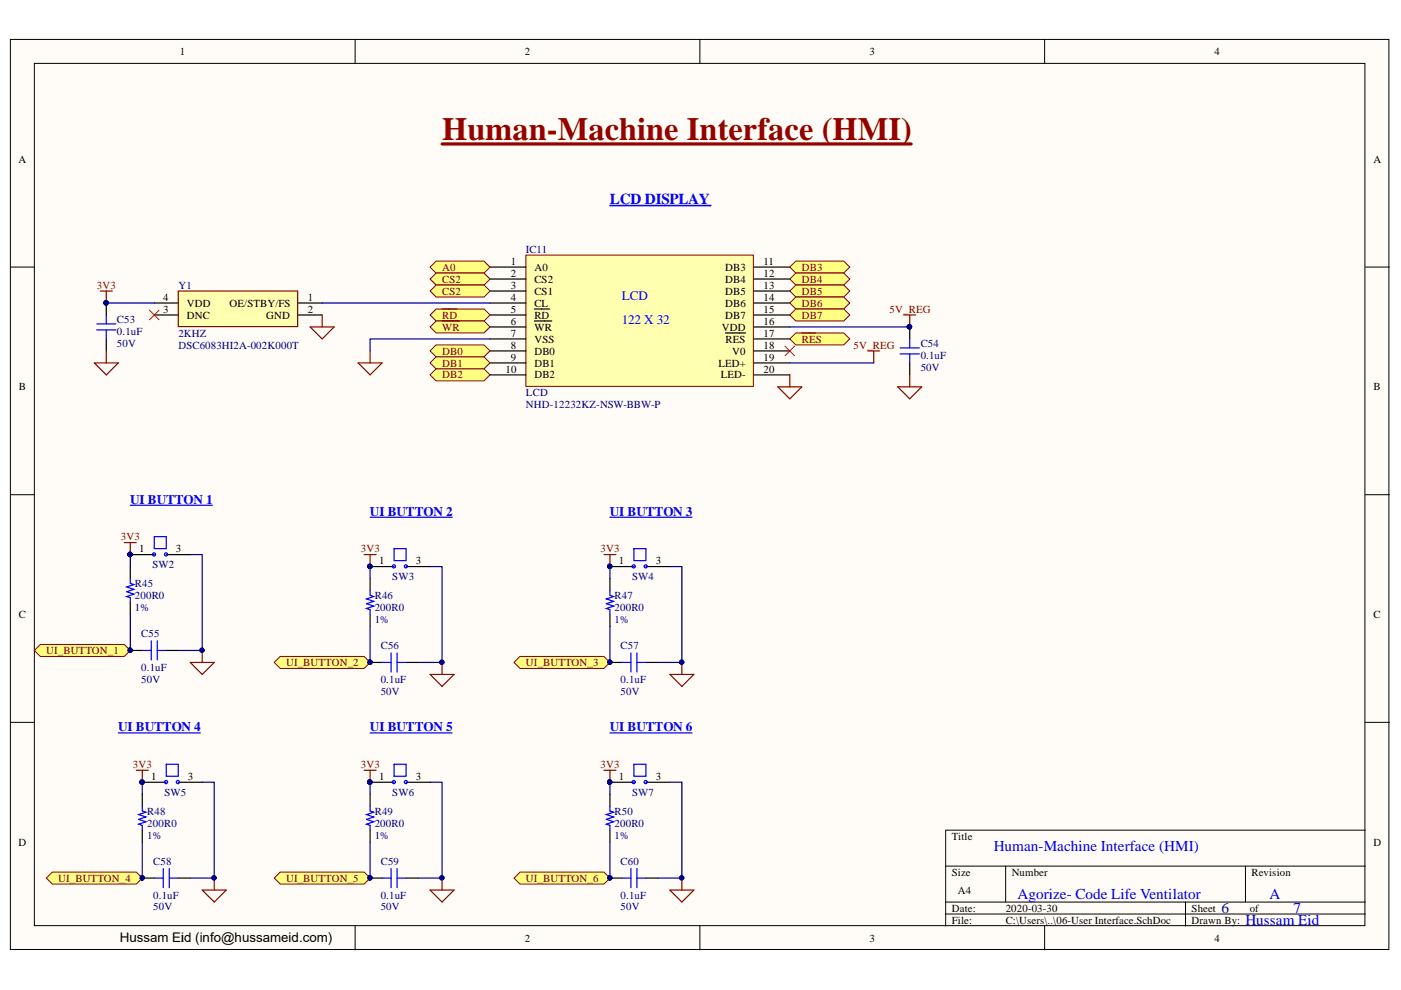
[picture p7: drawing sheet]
<svg xmlns="http://www.w3.org/2000/svg" width="297mm" height="210mm" viewBox="0 0 297 210" stroke-linecap="round" stroke-linejoin="round" font-family="sans-serif">
<defs><g id="words">
<text font-size="6.8" fill="#980000" x="93.8" y="29.8">Human-Machine Interface (HMI)</text>
<g font-size="3.2" fill="#00f">
<text x="129.3" y="43.2">LCD DISPLAY</text>
<text x="210.7" y="180.4">Human-Machine Interface (HMI)</text>
<text x="215.8" y="190.6">Agorize- Code Life Ventilator</text>
<text x="269.2" y="190.6">A</text>
<text x="264.1" y="196.2">Hussam Eid</text>
<text x="274.2" y="193.6">7</text>
</g>
<text font-size="3.2" fill="#000080" x="259" y="193.6">6</text>
<g font-size="2.8" fill="#00f">
<text x="131.8" y="63.7">LCD</text>
<text x="131.8" y="68.8">122 X 32</text>
<text x="27.6" y="106.8">UI BUTTON 1</text>
<text x="78.4" y="109.3">UI BUTTON 2</text>
<text x="129.3" y="109.3">UI BUTTON 3</text>
<text x="25" y="155.1">UI BUTTON 4</text>
<text x="78.4" y="155.1">UI BUTTON 5</text>
<text x="129.3" y="155.1">UI BUTTON 6</text>
</g>
<text font-size="2.8" x="25.4" y="199.7">Hussam Eid (info@hussameid.com)</text>
<g font-size="2.3">
<text x="38.2" y="11.7">1</text>
<text x="111.3" y="11.7">2</text>
<text x="184.4" y="11.7">3</text>
<text x="257.5" y="11.7">4</text>
<text x="3.9" y="34.5">A</text>
<text x="291.2" y="34.5">A</text>
<text x="108.3" y="56.2">1</text>
<text x="108.3" y="58.7">2</text>
<text x="113.3" y="57.4">A0</text>
<text x="113.3" y="60">CS2</text>
<text x="153.7" y="57.4">DB3</text>
<text x="153.7" y="60">DB4</text>
<text x="161.9" y="56.2">11</text>
<text x="161.9" y="58.7">12</text>
<text x="34.6" y="63.8">4</text>
<text x="39.6" y="65">VDD</text>
<text x="48.7" y="65">OE/STBY/FS</text>
<text x="65.2" y="63.8">1</text>
<text x="108.3" y="61.2">3</text>
<text x="108.3" y="63.8">4</text>
<text x="113.3" y="62.5">CS1</text>
<text x="113.3" y="65">CL</text>
<text x="153.7" y="62.5">DB5</text>
<text x="153.7" y="65">DB6</text>
<text x="161.9" y="61.2">13</text>
<text x="161.9" y="63.8">14</text>
<text x="34.6" y="66.3">3</text>
<text x="39.6" y="67.6">DNC</text>
<text x="56.4" y="67.6">GND</text>
<text x="65.2" y="66.3">2</text>
<text x="108.3" y="66.3">5</text>
<text x="108.3" y="68.8">6</text>
<text x="108.3" y="71.4">7</text>
<text x="113.3" y="67.6">RD</text>
<text x="113.3" y="70.1">WR</text>
<text x="153.1" y="70.1">VDD</text>
<text x="153.7" y="67.6">DB7</text>
<text x="161.9" y="71.4">17</text>
<text x="161.9" y="66.3">15</text>
<text x="161.9" y="68.8">16</text>
<text x="108.3" y="73.9">8</text>
<text x="108.3" y="76.4">9</text>
<text x="113.3" y="72.6">VSS</text>
<text x="113.3" y="75.2">DB0</text>
<text x="113.3" y="77.7">DB1</text>
<text x="152.3" y="77.7">LED+</text>
<text x="153.8" y="72.6">RES</text>
<text x="155.3" y="75.2">V0</text>
<text x="161.9" y="73.9">18</text>
<text x="161.9" y="76.4">19</text>
<text x="4" y="82.8">B</text>
<text x="107.2" y="79">10</text>
<text x="113.3" y="80.2">DB2</text>
<text x="152.8" y="80.2">LED-</text>
<text x="161.9" y="79">20</text>
<text x="291.2" y="82.8">B</text>
<text x="29.5" y="117.1">1</text>
<text x="37.3" y="117.1">3</text>
<text x="80.4" y="119.7">1</text>
<text x="88.2" y="119.7">3</text>
<text x="131.2" y="119.7">1</text>
<text x="139" y="119.7">3</text>
<text x="4" y="131.1">C</text>
<text x="291.2" y="131.1">C</text>
<text x="32.1" y="165.4">1</text>
<text x="39.9" y="165.4">3</text>
<text x="80.4" y="165.4">1</text>
<text x="88.2" y="165.4">3</text>
<text x="131.2" y="165.4">1</text>
<text x="139" y="165.4">3</text>
<text x="3.9" y="179.3">D</text>
<text x="201.8" y="178.1">Title</text>
<text x="291.2" y="179.3">D</text>
<text x="201.8" y="185.7">Size</text>
<text x="214.5" y="185.7">Number</text>
<text x="265.3" y="185.7">Revision</text>
<text x="203.1" y="189.5">A4</text>
<text x="201.8" y="193.3">Date:</text>
<text x="201.8" y="195.8">File:</text>
<text x="213.2" y="195.8">C:\Users\..\06-User Interface.SchDoc</text>
<text x="213.2" y="193.3">2020-03-30</text>
<text x="252.7" y="193.3">Sheet</text>
<text x="252.7" y="195.8">Drawn By:</text>
<text x="265" y="193.3">of</text>
<text x="38.2" y="199.6">1</text>
<text x="111.3" y="199.6">2</text>
<text x="184.4" y="199.6">3</text>
<text x="257.5" y="199.6">4</text>
</g>
<g font-size="2.3" fill="#000080">
<text x="111.5" y="53.6">IC11</text>
<text x="37.8" y="61.2">Y1</text>
<text x="24.8" y="68.6">C53</text>
<text x="24.8" y="71.1">0.1uF</text>
<text x="37.8" y="71.4">2KHZ</text>
<text x="24.8" y="73.7">50V</text>
<text x="37.8" y="73.9">DSC6083HI2A-002K000T</text>
<text x="195.2" y="73.7">C54</text>
<text x="195.2" y="76.2">0.1uF</text>
<text x="195.2" y="78.7">50V</text>
<text x="111.5" y="86.6">NHD-12232KZ-NSW-BBW-P</text>
<text x="111.5" y="84.1">LCD</text>
<text x="28.6" y="124.5">R45</text>
<text x="32.3" y="120.4">SW2</text>
<text x="83.2" y="123">SW3</text>
<text x="134" y="123">SW4</text>
<text x="28.6" y="129.5">1%</text>
<text x="28.6" y="127">200R0</text>
<text x="79.5" y="127">R46</text>
<text x="79.5" y="129.5">200R0</text>
<text x="130.3" y="127">R47</text>
<text x="130.3" y="129.5">200R0</text>
<text x="30" y="135.1">C55</text>
<text x="79.5" y="132.1">1%</text>
<text x="80.7" y="137.7">C56</text>
<text x="130.3" y="132.1">1%</text>
<text x="131.6" y="137.7">C57</text>
<text x="30" y="142.2">0.1uF</text>
<text x="30" y="144.8">50V</text>
<text x="80.7" y="147.3">50V</text>
<text x="80.7" y="144.8">0.1uF</text>
<text x="131.6" y="147.3">50V</text>
<text x="131.6" y="144.8">0.1uF</text>
<text x="31.2" y="172.8">R48</text>
<text x="34.9" y="168.7">SW5</text>
<text x="79.5" y="172.8">R49</text>
<text x="83.2" y="168.7">SW6</text>
<text x="130.3" y="172.8">R50</text>
<text x="134" y="168.7">SW7</text>
<text x="31.2" y="177.8">1%</text>
<text x="31.2" y="175.3">200R0</text>
<text x="79.5" y="177.8">1%</text>
<text x="79.5" y="175.3">200R0</text>
<text x="130.3" y="177.8">1%</text>
<text x="130.3" y="175.3">200R0</text>
<text x="32.5" y="183.4">C58</text>
<text x="80.7" y="183.4">C59</text>
<text x="131.6" y="183.4">C60</text>
<text x="32.5" y="190.5">0.1uF</text>
<text x="80.7" y="190.5">0.1uF</text>
<text x="131.6" y="190.5">0.1uF</text>
<text x="32.5" y="193">50V</text>
<text x="80.7" y="193">50V</text>
<text x="131.6" y="193">50V</text>
</g>
<g font-size="2.3" fill="#800000">
<text x="93.8" y="57.4">A0</text>
<text x="93.8" y="60">CS2</text>
<text x="170" y="57.4">DB3</text>
<text x="170" y="60">DB4</text>
<text x="20.6" y="61.2">3V3</text>
<text x="93.8" y="62.5">CS2</text>
<text x="170" y="62.5">DB5</text>
<text x="170" y="65">DB6</text>
<text x="93.8" y="67.6">RD</text>
<text x="93.8" y="70.1">WR</text>
<text x="170" y="67.6">DB7</text>
<text x="188.6" y="66.3">5V_REG</text>
<text x="93.8" y="75.2">DB0</text>
<text x="93.8" y="77.7">DB1</text>
<text x="170" y="72.6">RES</text>
<text x="181" y="73.9">5V_REG</text>
<text x="93.8" y="80.2">DB2</text>
<text x="25.6" y="114.6">3V3</text>
<text x="76.5" y="117.1">3V3</text>
<text x="127.3" y="117.1">3V3</text>
<text x="9.8" y="138.7">UI_BUTTON_1</text>
<text x="60.7" y="141.2">UI_BUTTON_2</text>
<text x="111.5" y="141.2">UI_BUTTON_3</text>
<text x="28.2" y="162.8">3V3</text>
<text x="76.5" y="162.8">3V3</text>
<text x="127.3" y="162.8">3V3</text>
<text x="12.4" y="187">UI_BUTTON_4</text>
<text x="60.7" y="187">UI_BUTTON_5</text>
<text x="111.5" y="187">UI_BUTTON_6</text>
</g>
</g></defs>
<g fill="#fffcf8" stroke="#000" stroke-width=".21">
<path d="M2.2 8.4h292.3v192.9h-292.3z"/>
<path d="M7.3 13.4h282.1v182.9h-282.1z"/>
</g>
<g fill="none" stroke="#000" stroke-width=".21">
<path d="M75.3 8.4v5M148.4 8.4v5M221.5 8.4v5M2.2 56.6h5.1M289.5 56.6h5.1M2.2 104.9h5.1M289.5 104.9h5.1M2.2 153.2h5.1M289.5 153.2h5.1M289.5 176h-89v20.3M75.3 196.3v5.1M148.4 196.3v5.1"/>
<path d="M200.5 183.6h89M200.5 191.3h89M200.5 193.8h89M213.2 183.6v7.7M221.5 196.3v5.1M251.4 191.3v5M264.1 183.6v7.7"/>
</g>
<path d="M111.5 54.1h48.2v27.8h-48.2z" fill="#ffffb0" stroke="#800000" stroke-width=".21"/>
<g fill="none" stroke="#000" stroke-width=".25">
<path d="M103.9 56.6h7.6M103.9 59.2h7.6M159.8 56.6h7.7M159.8 59.2h7.7M103.9 61.7h7.6M103.9 64.2h7.6M103.9 66.8h7.6M103.9 69.3h7.6M103.9 71.9h7.6M103.9 74.4h7.6M103.9 76.9h7.6M103.9 79.5h7.6"/>
<path d="M113.3 68.1h3.7M113.3 65.5h3.2M153.8 70.6h4.2M159.8 61.7h7.7M159.8 64.2h7.7M159.8 66.8h7.7M159.8 69.3h7.7M159.8 71.9h7.7M159.8 74.4h7.7M159.8 76.9h7.7M159.8 79.5h7.7"/>
</g>
<g fill="#ffff80" stroke="#800000" stroke-width=".21">
<path d="M91.2 56.6l1.3-1.2h10.1l1.3 1.2-1.3 1.3h-10.1z" fill-rule="evenodd"/>
<path d="M91.2 59.2l1.3-1.3h10.1l1.3 1.3-1.3 1.2h-10.1z" fill-rule="evenodd"/>
<path d="M91.2 61.7l1.3-1.3h10.1l1.3 1.3-1.3 1.3h-10.1z" fill-rule="evenodd"/>
</g>
<path d="M37.8 61.7h25.3v7.5h-25.3z" fill="#ffffb0" stroke="#800000" stroke-width=".25"/>
<path d="M22.5 64.2v2.6M22.5 71.9v2.5M32.7 64.2h5.1M32.7 66.8h5.1M63.2 64.2h5.1M63.2 66.8h5.1" fill="none" stroke="#000" stroke-width=".25"/>
<path d="M20 76.9h5.1l-2.6 2.6zM21.3 61.7h2.5M22.5 61.7v2.5M22.5 74.4v2.5M65.8 69.3h5l-2.5 2.6zM68.3 66.8v2.5" fill="none" stroke="#800000" stroke-width=".25"/>
<circle cx="22.5" cy="64.2" r=".46" fill="#000080" stroke="#000080" stroke-width=".21"/>
<path d="M20.5 70h4.1M20.5 68.7h4.1M22.5 66.8v1.9M22.5 70v1.9" fill="none" stroke="#00f" stroke-width=".25"/>
<path d="M31.7 65.8l2 2M33.7 65.8l-2 2" fill="none" stroke="#f00" stroke-width=".21"/>
<path d="M91.2 66.8l1.3-1.3h10.1l1.3 1.3-1.3 1.3h-10.1z" fill-rule="evenodd" fill="#ffff80" stroke="#800000" stroke-width=".21"/>
<path d="M93.7 65.5h3.2" fill="none" stroke="#800000" stroke-width=".25"/>
<path d="M91.2 69.3l1.3-1.2h10.1l1.3 1.2-1.3 1.3h-10.1z" fill-rule="evenodd" fill="#ffff80" stroke="#800000" stroke-width=".21"/>
<path d="M75.9 76.9h5.1l-2.5 2.6zM78.5 74.4v2.5M93.7 68.1h3.7" fill="none" stroke="#800000" stroke-width=".25"/>
<g fill="#ffff80" stroke="#800000" stroke-width=".21">
<path d="M91.2 74.4l1.3-1.3h10.1l1.3 1.3-1.3 1.3h-10.1z" fill-rule="evenodd"/>
<path d="M91.2 76.9l1.3-1.2h10.1l1.3 1.2-1.3 1.3h-10.1z" fill-rule="evenodd"/>
<path d="M91.2 79.5l1.3-1.3h10.1l1.3 1.3-1.3 1.3h-10.1z" fill-rule="evenodd"/>
<path d="M167.5 56.6l1.2-1.2h10.2l1.3 1.2-1.3 1.3h-10.2z" fill-rule="evenodd"/>
<path d="M167.5 59.2l1.2-1.3h10.2l1.3 1.3-1.3 1.2h-10.2z" fill-rule="evenodd"/>
<path d="M167.5 61.7l1.2-1.3h10.2l1.3 1.3-1.3 1.3h-10.2z" fill-rule="evenodd"/>
<path d="M167.5 64.2l1.2-1.2h10.2l1.3 1.2-1.3 1.3h-10.2z" fill-rule="evenodd"/>
<path d="M167.5 66.8l1.2-1.3h10.2l1.3 1.3-1.3 1.3h-10.2z" fill-rule="evenodd"/>
</g>
<path d="M191.6 66.8h2.5M192.9 66.8v2.5M192.9 79.5v2.5M190.3 82h5.1l-2.5 2.6z" fill="none" stroke="#800000" stroke-width=".25"/>
<circle cx="192.8" cy="69.3" r=".46" fill="#000080" stroke="#000080" stroke-width=".21"/>
<path d="M192.9 69.3v2.6M192.9 76.9v2.6" fill="none" stroke="#000" stroke-width=".25"/>
<path d="M190.8 75h4.1M190.8 73.8h4.1M192.9 71.9v1.9M192.9 75v1.9" fill="none" stroke="#00f" stroke-width=".25"/>
<path d="M167.5 71.9l1.2-1.3h10.2l1.3 1.3-1.3 1.2h-10.2z" fill-rule="evenodd" fill="#ffff80" stroke="#800000" stroke-width=".21"/>
<g fill="none" stroke="#800000" stroke-width=".25">
<path d="M167.5 79.5v2.5M170 70.6h2.9M184 74.4h2.5M185.3 74.4v2.5M164.9 82h5.1l-2.5 2.6zM26.4 115h2.5M27.6 115v2.6M77.2 117.6h2.5M78.5 117.6v2.5M128 117.6h2.6M129.3 117.6v2.5M42.9 137.9v2.6"/>
<path d="M40.3 140.5h5.1l-2.5 2.5zM91.2 143h5.1l-2.6 2.5zM93.7 140.5v2.5M142 143h5.1l-2.5 2.5zM144.6 140.5v2.5M28.9 163.3h2.5M30.2 163.3v2.6M77.2 163.3h2.5M78.5 163.3v2.6M128 163.3h2.6M129.3 163.3v2.6M42.9 188.7h5.1l-2.6 2.6z"/>
<path d="M45.4 186.2v2.5M91.2 188.7h5.1l-2.6 2.6zM93.7 186.2v2.5M142 188.7h5.1l-2.5 2.6zM144.6 186.2v2.5"/>
</g>
<path d="M166.4 73.4l2.1 2M168.5 73.4l-2.1 2" fill="none" stroke="#f00" stroke-width=".21"/>
<g fill="none" stroke="#000" stroke-width=".25">
<path d="M27.6 117.6h5.1M35.3 117.6h5M27.6 120.1v2.6M27.6 127.8v2.5M27.6 137.9h2.6M35.3 137.9h2.5M78.5 120.1h5.1M78.5 122.7v2.5M78.5 130.3v2.5M86.1 120.1h5.1M129.3 120.1h5.1M129.3 122.7v2.5"/>
<path d="M129.3 130.3v2.5M136.9 120.1h5.1M78.5 140.5h2.5M86.1 140.5h2.5M129.3 140.5h2.6M136.9 140.5h2.6M30.2 165.9h5.1M30.2 168.4v2.5M30.2 176v2.6M37.8 165.9h5.1M78.5 165.9h5.1M78.5 168.4v2.5"/>
<path d="M78.5 176v2.6M86.1 165.9h5.1M129.3 165.9h5.1M129.3 168.4v2.5M129.3 176v2.6M136.9 165.9h5.1M30.2 186.2h2.5M37.8 186.2h2.5M78.5 186.2h2.5M86.1 186.2h2.5M129.3 186.2h2.6M136.9 186.2h2.6"/>
</g>
<g fill="#000080" stroke="#000080" stroke-width=".21">
<circle cx="27.6" cy="117.6" r=".47"/>
<circle cx="27.6" cy="137.9" r=".46"/>
<circle cx="42.8" cy="137.9" r=".46"/>
<circle cx="78.4" cy="120.1" r=".46"/>
<circle cx="78.4" cy="140.4" r=".46"/>
<circle cx="93.7" cy="140.4" r=".46"/>
<circle cx="129.3" cy="120.1" r=".46"/>
<circle cx="129.3" cy="140.4" r=".46"/>
<circle cx="144.5" cy="140.4" r=".46"/>
<circle cx="30.1" cy="165.8" r=".46"/>
<circle cx="30.1" cy="186.1" r=".46"/>
<circle cx="45.4" cy="186.1" r=".46"/>
<circle cx="78.4" cy="165.8" r=".47"/>
<circle cx="78.4" cy="186.1" r=".46"/>
<circle cx="93.7" cy="186.1" r=".46"/>
<circle cx="129.3" cy="165.8" r=".46"/>
<circle cx="129.3" cy="186.1" r=".46"/>
<circle cx="144.5" cy="186.1" r=".46"/>
<circle cx="22.5" cy="64.2" r=".46"/>
<circle cx="192.8" cy="69.3" r=".46"/>
</g>
<g fill="none" stroke="#00f" stroke-width=".25">
<path d="M27.6 107.1h17.4M32.7 113.8h2.6v2.5h-2.6zM78.5 109.7h17.4M83.6 116.3h2.5v2.6h-2.5zM129.3 109.7h17.4M134.4 116.3h2.5v2.6h-2.5zM27.6 122.7v1l.8 .2-1.5 .5 1.5 .6-1.5 .5 1.5 .5-1.5 .5 .7 .2v1.1M30.2 137.9h1.9M32.1 135.9v4M33.3 137.9h2M33.3 135.9v4M78.5 125.2v1l.7 .3-1.5 .5 1.5 .5-1.5 .5 1.5 .5-1.5 .5 .8 .3v1"/>
<path d="M82.9 138.4v4.1M84.2 138.4v4.1M129.3 125.2v1l.8 .3-1.5 .5 1.5 .5-1.5 .5 1.5 .5-1.5 .5 .7 .3v1M133.8 138.4v4.1M135 138.4v4.1M25.1 155.4h17.4M78.5 155.4h17.4M81 140.5h1.9M84.2 140.5h1.9M129.3 155.4h17.4M131.9 140.5h1.9M135 140.5h1.9"/>
<path d="M30.2 170.9v1.1l.7 .2-1.5 .5 1.5 .5-1.5 .5 1.5 .5-1.5 .5 .8 .3v1M35.3 162h2.5v2.6h-2.5zM78.5 170.9v1.1l.7 .2-1.5 .5 1.5 .5-1.5 .5 1.5 .5-1.5 .5 .8 .3v1M83.6 162h2.5v2.6h-2.5zM129.3 170.9v1.1l.8 .2-1.5 .5 1.5 .5-1.5 .5 1.5 .5-1.5 .5 .7 .3v1M134.4 162h2.5v2.6h-2.5zM32.7 186.2h1.9M34.6 184.1v4.1M35.9 186.2h1.9M35.9 184.1v4.1M81 186.2h1.9M82.9 184.1v4.1"/>
<path d="M84.2 186.2h1.9M84.2 184.1v4.1M131.9 186.2h1.9M133.8 184.1v4.1M135 186.2h1.9M135 184.1v4.1"/>
<circle cx="32.7" cy="117.6" r=".34"/>
<circle cx="35.2" cy="117.6" r=".34"/>
<circle cx="83.5" cy="120.1" r=".33"/>
<circle cx="86" cy="120.1" r=".33"/>
<circle cx="134.4" cy="120.1" r=".33"/>
<circle cx="136.9" cy="120.1" r=".33"/>
<circle cx="35.2" cy="165.8" r=".34"/>
<circle cx="37.7" cy="165.8" r=".34"/>
<circle cx="83.5" cy="165.8" r=".34"/>
<circle cx="86" cy="165.8" r=".34"/>
<circle cx="134.3" cy="165.8" r=".34"/>
<circle cx="136.9" cy="165.8" r=".34"/>
</g>
<path d="M129.3 43.6h21.4" fill="none" stroke="#00f" stroke-width=".34"/>
<g fill="none" stroke="#000080" stroke-width=".25">
<path d="M22.5 64.2h10.2M68.3 64.2h35.6M103.9 71.9h-25.4v2.5M167.5 69.3h25.4M167.5 76.9h17.8M27.6 117.6v2.5M40.3 117.6h2.6v20.3h-5.1M27.6 130.3v7.6M78.5 120.1v2.6M78.5 132.8v7.7M91.2 120.1h2.5v20.4h-5.1M129.3 120.1v2.6"/>
<path d="M129.3 132.8v7.7M142 120.1h2.6v20.4h-5.1M30.2 165.9v2.5M30.2 178.6v7.6M42.9 165.9h2.5v20.3h-5.1M78.5 165.9v2.5M78.5 178.6v7.6M91.2 165.9h2.5v20.3h-5.1M129.3 165.9v2.5M129.3 178.6v7.6M142 165.9h2.6v20.3h-5.1"/>
</g>
<path d="M7.3 137.9l1.3-1.3h17.8l1.2 1.3-1.2 1.3h-17.8z" fill-rule="evenodd" fill="#ffff80" stroke="#800000" stroke-width=".21"/>
<circle cx="27.6" cy="137.9" r=".46" fill="#000080" stroke="#000080" stroke-width=".21"/>
<path d="M9.8 186.2l1.3-1.3h17.8l1.3 1.3-1.3 1.2h-17.8z" fill-rule="evenodd" fill="#ffff80" stroke="#800000" stroke-width=".21"/>
<circle cx="30.1" cy="186.1" r=".46" fill="#000080" stroke="#000080" stroke-width=".21"/>
<path d="M58.1 186.2l1.3-1.3h17.8l1.3 1.3-1.3 1.2h-17.8z" fill-rule="evenodd" fill="#ffff80" stroke="#800000" stroke-width=".21"/>
<circle cx="78.4" cy="186.1" r=".46" fill="#000080" stroke="#000080" stroke-width=".21"/>
<path d="M109 186.2l1.3-1.3h17.7l1.3 1.3-1.3 1.2h-17.7z" fill-rule="evenodd" fill="#ffff80" stroke="#800000" stroke-width=".21"/>
<circle cx="129.3" cy="186.1" r=".46" fill="#000080" stroke="#000080" stroke-width=".21"/>
<path d="M109 140.5l1.3-1.3h17.7l1.3 1.3-1.3 1.2h-17.7z" fill-rule="evenodd" fill="#ffff80" stroke="#800000" stroke-width=".21"/>
<circle cx="129.3" cy="140.4" r=".46" fill="#000080" stroke="#000080" stroke-width=".21"/>
<path d="M58.1 140.5l1.3-1.3h17.8l1.3 1.3-1.3 1.2h-17.8z" fill-rule="evenodd" fill="#ffff80" stroke="#800000" stroke-width=".21"/>
<circle cx="78.4" cy="140.4" r=".46" fill="#000080" stroke="#000080" stroke-width=".21"/>
<path d="M93.7 30.5h99.5" fill="none" stroke="#980000" stroke-width=".68"/>
<use href="#words"/>
</svg>
